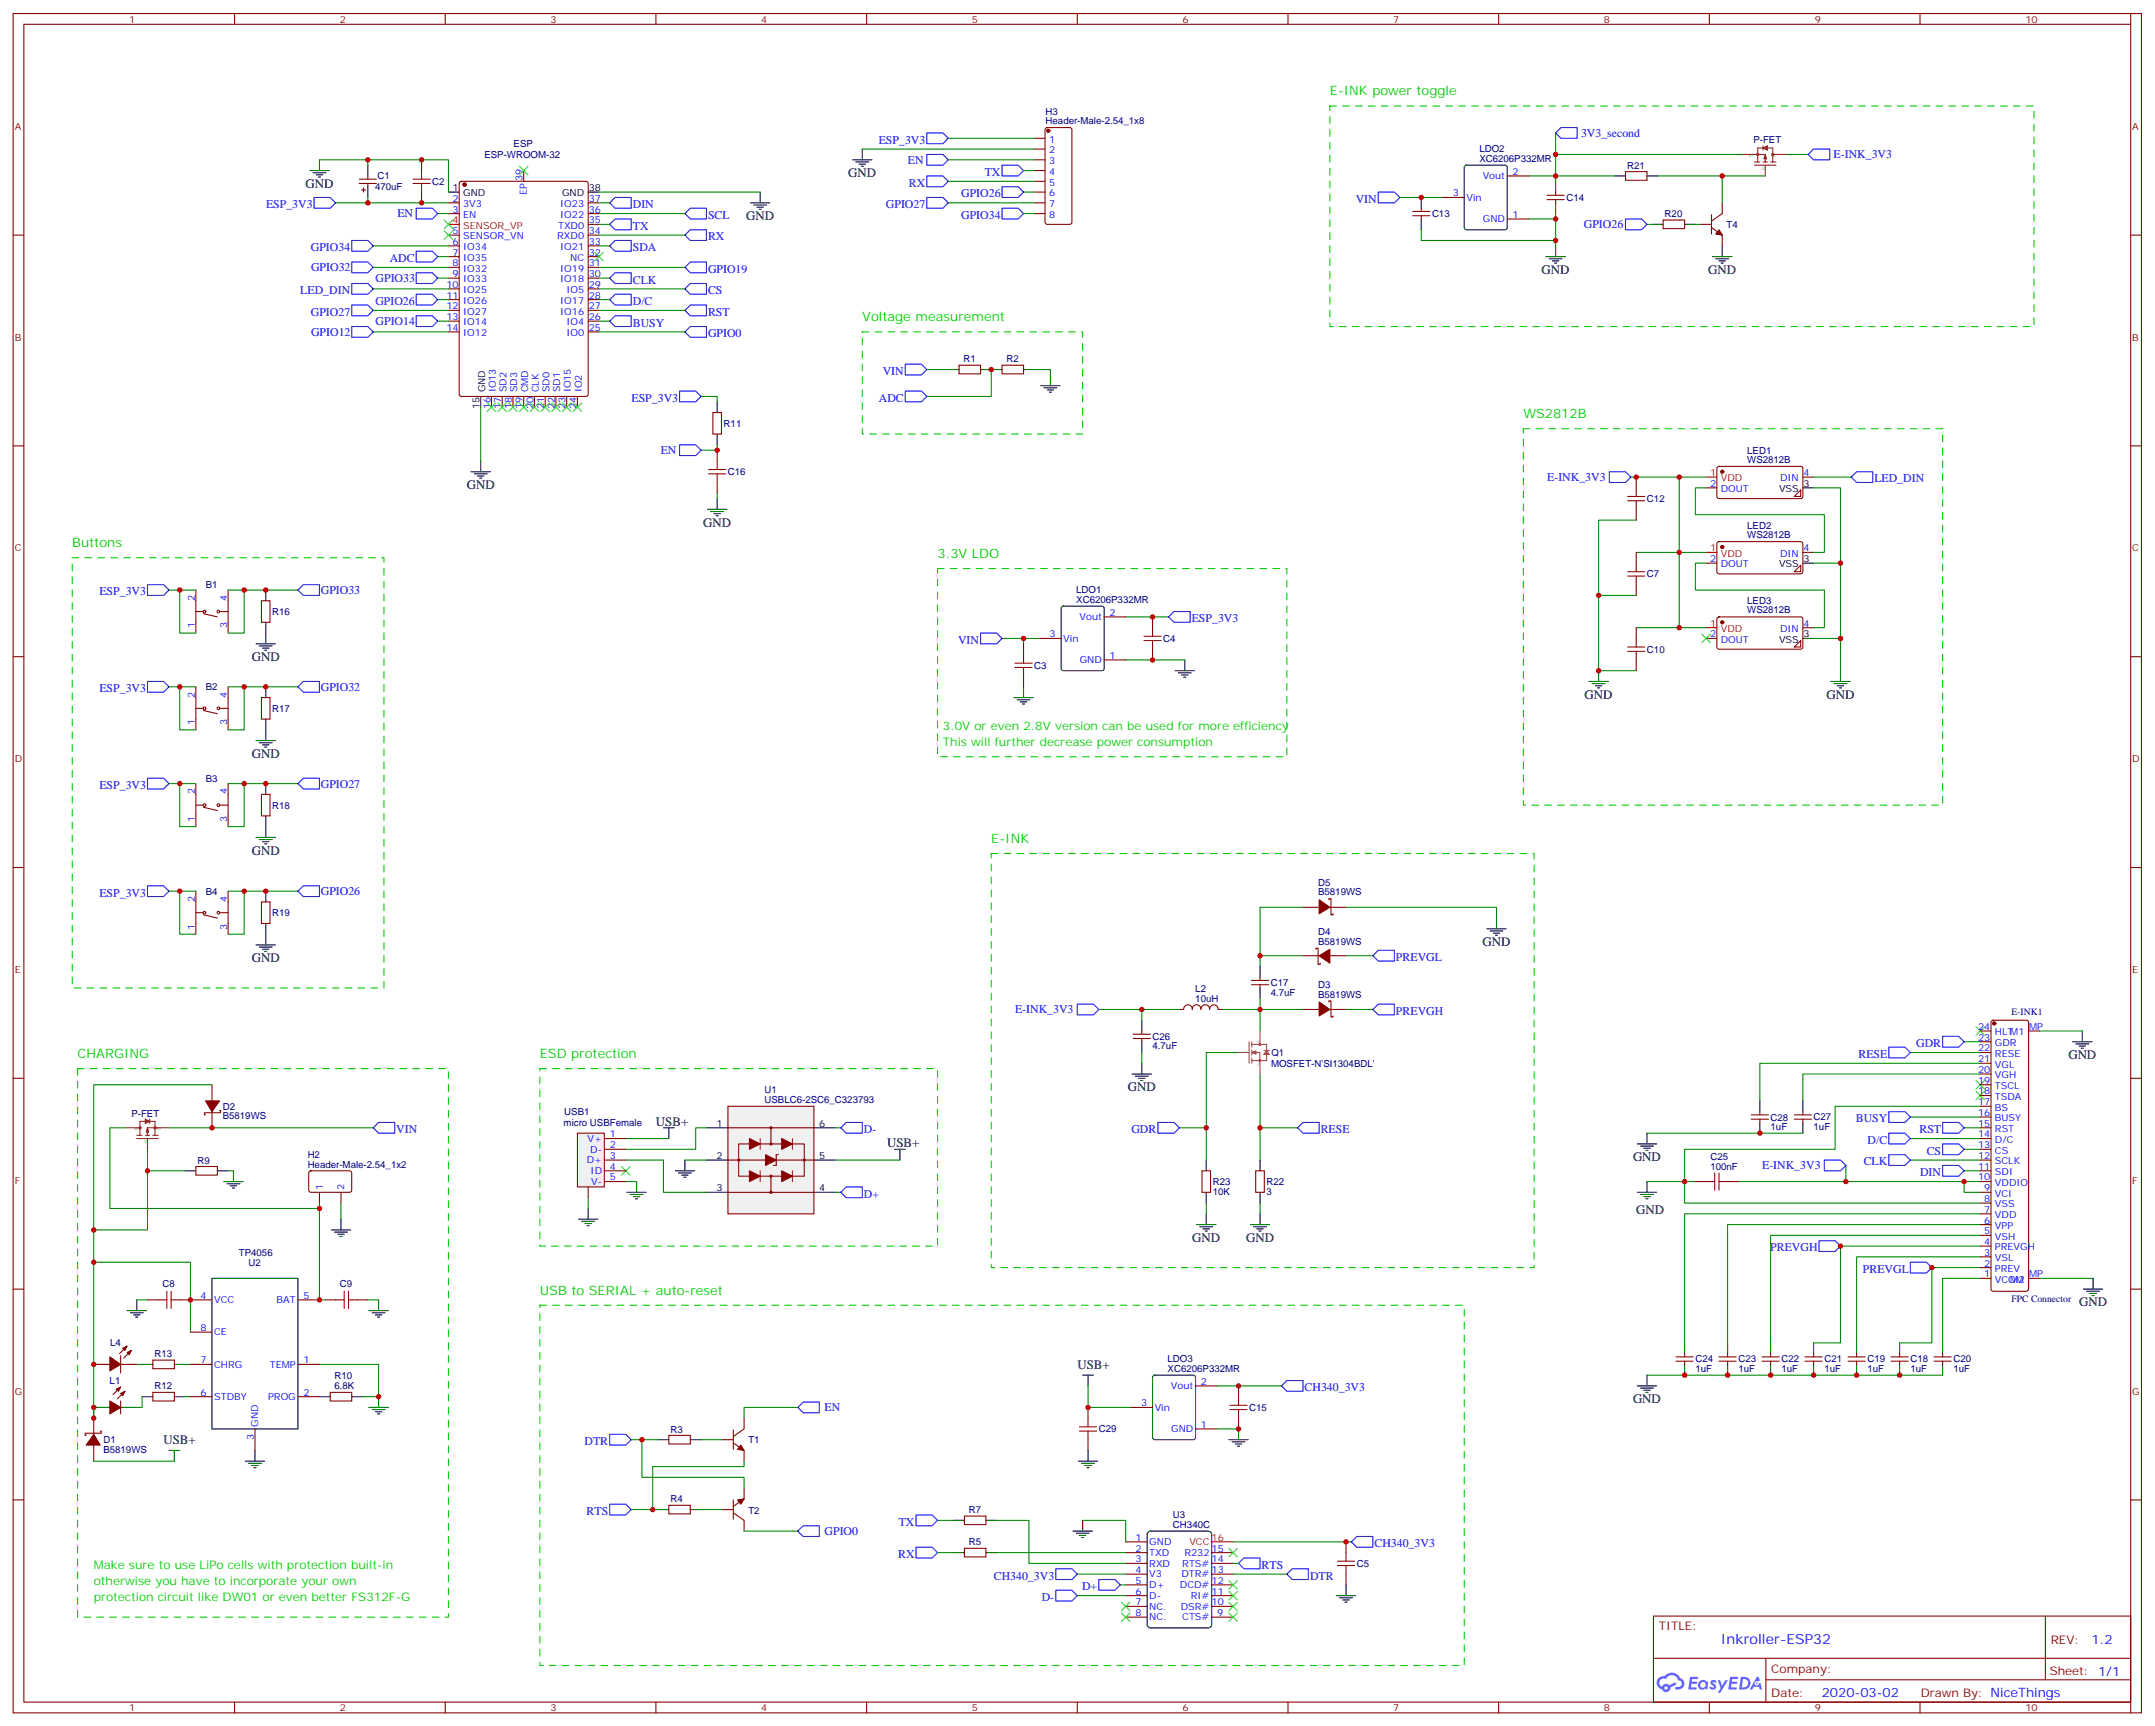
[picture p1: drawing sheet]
<svg xmlns="http://www.w3.org/2000/svg" width="707mm" height="566mm" viewBox="0 0 707 566" stroke-linecap="round" stroke-linejoin="round" font-family="sans-serif">
<defs><g id="words">
<text font-size="4.6" fill="#00f" x="564.7" y="539.1">Inkroller-ESP32</text>
<g font-size="4.2" fill="#0c0">
<text x="436.5" y="31.3">E-INK power toggle</text>
<text x="283" y="105.3">Voltage measurement</text>
<text x="500" y="137.1">WS2812B</text>
<text x="23.7" y="179.4">Buttons</text>
<text x="307.7" y="183">3.3V LDO</text>
<text x="325.3" y="276.4">E-INK</text>
<text x="25.5" y="347">CHARGING</text>
<text x="177.2" y="347">ESD protection</text>
<text x="177.2" y="424.6">USB to SERIAL + auto-reset</text>
</g>
<g font-size="4.2">
<text x="278.4" y="58.1">GND</text>
<text x="100.3" y="61.6">GND</text>
<text x="244.9" y="72.2">GND</text>
<text x="506" y="89.8">GND</text>
<text x="560.6" y="89.8">GND</text>
<text x="153.2" y="160.4">GND</text>
<text x="230.8" y="172.7">GND</text>
<text x="82.6" y="216.8">GND</text>
<text x="520.1" y="229.2">GND</text>
<text x="599.4" y="229.2">GND</text>
<text x="82.6" y="248.6">GND</text>
<text x="82.6" y="280.3">GND</text>
<text x="486.6" y="310.3">GND</text>
<text x="82.6" y="315.6">GND</text>
<text x="678.8" y="347.3">GND</text>
<text x="370.1" y="357.9">GND</text>
<text x="215.3" y="369.2">USB+</text>
<text x="291.1" y="376.3">USB+</text>
<text x="535.9" y="380.9">GND</text>
<text x="537" y="398.1">GND</text>
<text x="391.3" y="407.3">GND</text>
<text x="408.9" y="407.3">GND</text>
<text x="682.3" y="428.5">GND</text>
<text x="353.6" y="449">USB+</text>
<text x="535.9" y="460.2">GND</text>
<text x="53.7" y="473.7">USB+</text>
</g>
<g font-size="4.2" fill="#00f">
<text x="686.4" y="539.3">1.2</text>
<text x="597.9" y="556.7">2020-03-02</text>
</g>
<g font-size="3.9" fill="#00f">
<text x="288.4" y="47.1">ESP_3V3</text>
<text x="518.9" y="44.9">3V3_second</text>
<text x="298" y="53.7">EN</text>
<text x="601.8" y="51.9">E-INK_3V3</text>
<text x="323.2" y="57.7">TX</text>
<text x="298.3" y="61.2">RX</text>
<text x="315.4" y="64.8">GPIO26</text>
<text x="87.3" y="68.3">ESP_3V3</text>
<text x="130.4" y="71.3">EN</text>
<text x="207.7" y="68.3">DIN</text>
<text x="232.4" y="71.8">SCL</text>
<text x="290.8" y="68.3">GPIO27</text>
<text x="315.4" y="71.8">GPIO34</text>
<text x="444.9" y="66.5">VIN</text>
<text x="207.7" y="75.4">TX</text>
<text x="519.8" y="74.9">GPIO26</text>
<text x="102" y="82.4">GPIO34</text>
<text x="207.7" y="82.4">SDA</text>
<text x="232.4" y="78.9">RX</text>
<text x="102.1" y="89">GPIO32</text>
<text x="127.9" y="85.9">ADC</text>
<text x="232.4" y="89.5">GPIO19</text>
<text x="123.3" y="92.5">GPIO33</text>
<text x="207.7" y="93">CLK</text>
<text x="98.6" y="96.5">LED_DIN</text>
<text x="123.2" y="100">GPIO26</text>
<text x="207.7" y="100">D/C</text>
<text x="232.4" y="96.5">CS</text>
<text x="102" y="103.6">GPIO27</text>
<text x="123.3" y="106.6">GPIO14</text>
<text x="207.7" y="107.1">BUSY</text>
<text x="232.4" y="103.6">RST</text>
<text x="102.1" y="110.1">GPIO12</text>
<text x="232.4" y="110.6">GPIO0</text>
<text x="289.7" y="123">VIN</text>
<text x="207.2" y="131.8">ESP_3V3</text>
<text x="288.4" y="131.8">ADC</text>
<text x="216.8" y="148.9">EN</text>
<text x="507.8" y="157.8">E-INK_3V3</text>
<text x="615.1" y="158.3">LED_DIN</text>
<text x="32.6" y="195.3">ESP_3V3</text>
<text x="105.3" y="194.8">GPIO33</text>
<text x="391.1" y="204.1">ESP_3V3</text>
<text x="314.4" y="211.2">VIN</text>
<text x="32.6" y="227">ESP_3V3</text>
<text x="105.3" y="226.6">GPIO32</text>
<text x="32.6" y="258.8">ESP_3V3</text>
<text x="105.3" y="258.3">GPIO27</text>
<text x="105.3" y="293.6">GPIO26</text>
<text x="32.6" y="294.1">ESP_3V3</text>
<text x="458.2" y="315.2">PREVGL</text>
<text x="333.1" y="332.4">E-INK_3V3</text>
<text x="458.2" y="332.9">PREVGH</text>
<text x="609.9" y="347">RESE</text>
<text x="628.9" y="343.5">GDR</text>
<text x="130.1" y="371.7">VIN</text>
<text x="283.5" y="371.7">D-</text>
<text x="371.3" y="371.7">GDR</text>
<text x="433.5" y="371.7">RESE</text>
<text x="609.1" y="368.2">BUSY</text>
<text x="629.9" y="371.7">RST</text>
<text x="612.9" y="375.2">D/C</text>
<text x="578.3" y="383.5">E-INK_3V3</text>
<text x="611.6" y="382.3">CLK</text>
<text x="632.3" y="378.7">CS</text>
<text x="630.1" y="385.8">DIN</text>
<text x="283.5" y="392.9">D+</text>
<text x="581" y="410.5">PREVGH</text>
<text x="611.4" y="417.5">PREVGL</text>
<text x="428.2" y="456.4">CH340_3V3</text>
<text x="270.6" y="462.9">EN</text>
<text x="191.8" y="474">DTR</text>
<text x="192.5" y="496.9">RTS</text>
<text x="270.6" y="503.5">GPIO0</text>
<text x="294.9" y="500.5">TX</text>
<text x="451.1" y="507.5">CH340_3V3</text>
<text x="294.8" y="511">RX</text>
<text x="414.1" y="514.6">RTS</text>
<text x="326.2" y="518.1">CH340_3V3</text>
<text x="355.1" y="521.6">D+</text>
<text x="429.9" y="518.1">DTR</text>
<text x="341.9" y="525.1">D-</text>
</g>
<g font-size="3.9" fill="#0c0">
<text x="309.5" y="239.4">3.0V or even 2.8V version can be used for more efficiency</text>
<text x="309.5" y="244.7">This will further decrease power consumption</text>
<text x="30.8" y="514.6">Make sure to use LiPo cells with protection built-in</text>
<text x="30.8" y="519.9">otherwise you have to incorporate your own</text>
<text x="30.8" y="525.1">protection circuit like DW01 or even better FS312F-G</text>
</g>
<g font-size="3.9" fill="#800">
<text x="544.4" y="534.7">TITLE:</text>
<text x="673" y="539.3">REV:</text>
<text x="581.3" y="548.9">Company:</text>
<text x="672.7" y="549.5">Sheet: 1/1</text>
<text x="581.3" y="556.5">Date:</text>
<text x="630.4" y="556.6">Drawn By: NiceThings</text>
</g>
<g font-size="3.2" fill="#800">
<text x="42.4" y="7.4">1</text>
<text x="111.5" y="7.4">2</text>
<text x="180.7" y="7.4">3</text>
<text x="249.8" y="7.4">4</text>
<text x="319" y="7.4">5</text>
<text x="388.1" y="7.4">6</text>
<text x="457.3" y="7.4">7</text>
<text x="526.4" y="7.4">8</text>
<text x="595.6" y="7.4">9</text>
<text x="664.7" y="7.4">10</text>
<text x="4.8" y="42.5">A</text>
<text x="699.8" y="42.5">A</text>
<text x="4.8" y="111.7">B</text>
<text x="699.8" y="111.7">B</text>
<text x="4.8" y="180.8">C</text>
<text x="699.8" y="180.8">C</text>
<text x="4.8" y="250">D</text>
<text x="699.8" y="250">D</text>
<text x="4.8" y="319.1">E</text>
<text x="699.8" y="319.1">E</text>
<text x="4.8" y="388.3">F</text>
<text x="699.8" y="388.3">F</text>
<text x="4.8" y="457.4">G</text>
<text x="699.8" y="457.4">G</text>
<text x="42.4" y="561.3">1</text>
<text x="111.5" y="561.3">2</text>
<text x="180.7" y="561.3">3</text>
<text x="249.8" y="561.3">4</text>
<text x="319" y="561.3">5</text>
<text x="388.1" y="561.3">6</text>
<text x="457.3" y="561.3">7</text>
<text x="526.4" y="561.3">8</text>
<text x="595.6" y="561.3">9</text>
<text x="664.7" y="561.3">10</text>
</g>
<g font-size="3.2" fill="#000080">
<text x="343.2" y="40.8">Header-Male-2.54_1x8</text>
<text x="343.2" y="37.6">H3</text>
<text x="575.5" y="47">P-FET</text>
<text x="159" y="51.8">ESP-WROOM-32</text>
<text x="168.6" y="48.3">ESP</text>
<text x="485.5" y="53.1">XC6206P332MR</text>
<text x="485.5" y="49.9">LDO2</text>
<text x="123.9" y="58.9">C1</text>
<text x="534" y="55.4">R21</text>
<text x="123.1" y="62.4">470uF</text>
<text x="141.9" y="60.6">C2</text>
<text x="514.1" y="65.9">C14</text>
<text x="470" y="71.2">C13</text>
<text x="546.3" y="71.2">R20</text>
<text x="566.6" y="74.8">T4</text>
<text x="316.2" y="118.8">R1</text>
<text x="330.3" y="118.8">R2</text>
<text x="237.5" y="140">R11</text>
<text x="573.4" y="148.8">LED1</text>
<text x="238.9" y="155.9">C16</text>
<text x="573.4" y="151.8">WS2812B</text>
<text x="540.5" y="164.7">C12</text>
<text x="573.4" y="173.5">LED2</text>
<text x="573.4" y="176.5">WS2812B</text>
<text x="540.5" y="189.4">C7</text>
<text x="67.6" y="192.9">B1</text>
<text x="353.2" y="197.8">XC6206P332MR</text>
<text x="353.2" y="194.6">LDO1</text>
<text x="89.3" y="201.8">R16</text>
<text x="573.4" y="201.2">WS2812B</text>
<text x="573.4" y="198.2">LED3</text>
<text x="381.8" y="210.5">C4</text>
<text x="540.5" y="214.1">C10</text>
<text x="339.4" y="219.3">C3</text>
<text x="67.6" y="226.4">B2</text>
<text x="89.3" y="233.5">R17</text>
<text x="67.6" y="256.4">B3</text>
<text x="89.3" y="265.3">R18</text>
<text x="67.6" y="293.4">B4</text>
<text x="432.6" y="293.7">B5819WS</text>
<text x="432.6" y="290.5">D5</text>
<text x="89.3" y="300.5">R19</text>
<text x="432.6" y="310">B5819WS</text>
<text x="432.6" y="306.8">D4</text>
<text x="417.1" y="323.5">C17</text>
<text x="392.3" y="328.5">10uH</text>
<text x="392.3" y="325.3">L2</text>
<text x="417.1" y="326.6">4.7uF</text>
<text x="432.6" y="327.2">B5819WS</text>
<text x="432.6" y="324.1">D3</text>
<text x="660.1" y="332.9">E-INK1</text>
<text x="378.2" y="341.1">C26</text>
<text x="378.2" y="344.2">4.7uF</text>
<text x="417.3" y="346.4">Q1</text>
<text x="417.1" y="349.9">MOSFET-N'SI1304BDL'</text>
<text x="250.9" y="358.6">U1</text>
<text x="73.1" y="364">D2</text>
<text x="185.2" y="365.8">USB1</text>
<text x="250.9" y="361.8">USBLC6-2SC6_C323793</text>
<text x="43.1" y="366.2">P-FET</text>
<text x="73.1" y="367.2">B5819WS</text>
<text x="185" y="369.3">micro USBFemale</text>
<text x="581.1" y="370.7">1uF</text>
<text x="581.1" y="367.5">C28</text>
<text x="595.2" y="370.6">1uF</text>
<text x="595.2" y="367.5">C27</text>
<text x="64.8" y="381.6">R9</text>
<text x="101" y="383">Header-Male-2.54_1x2</text>
<text x="101" y="379.9">H2</text>
<text x="561.4" y="383.7">100nF</text>
<text x="561.4" y="380.5">C25</text>
<text x="398" y="388.7">R23</text>
<text x="415.6" y="388.7">R22</text>
<text x="398" y="391.9">10K</text>
<text x="415.6" y="391.9">3</text>
<text x="78.4" y="412.1">TP4056</text>
<text x="81.6" y="415.3">U2</text>
<text x="53.4" y="422.3">C8</text>
<text x="111.6" y="422.3">C9</text>
<text x="660.1" y="427.1">FPC Connector</text>
<text x="36.1" y="441.6">L4</text>
<text x="50.7" y="445.1">R13</text>
<text x="383.2" y="446.8">LDO3</text>
<text x="556.4" y="446.8">C24</text>
<text x="570.5" y="446.8">C23</text>
<text x="584.6" y="446.8">C22</text>
<text x="598.7" y="446.8">C21</text>
<text x="612.8" y="446.8">C19</text>
<text x="627" y="446.8">C18</text>
<text x="641.1" y="446.8">C20</text>
<text x="36" y="454">L1</text>
<text x="50.7" y="455.7">R12</text>
<text x="109.8" y="455.6">6.8K</text>
<text x="109.8" y="452.4">R10</text>
<text x="383.2" y="450">XC6206P332MR</text>
<text x="556.4" y="450">1uF</text>
<text x="570.5" y="450">1uF</text>
<text x="584.6" y="450">1uF</text>
<text x="598.7" y="450">1uF</text>
<text x="612.8" y="450">1uF</text>
<text x="627" y="450">1uF</text>
<text x="641.1" y="450">1uF</text>
<text x="410" y="462.8">C15</text>
<text x="33.9" y="473.4">D1</text>
<text x="220" y="469.9">R3</text>
<text x="245.6" y="473.4">T1</text>
<text x="360.6" y="469.8">C29</text>
<text x="33.9" y="476.5">B5819WS</text>
<text x="220" y="492.8">R4</text>
<text x="245.6" y="496.5">T2</text>
<text x="317.9" y="496.3">R7</text>
<text x="385" y="498">U3</text>
<text x="385" y="501.2">CH340C</text>
<text x="317.9" y="506.9">R5</text>
<text x="445.3" y="513.9">C5</text>
</g>
<g font-size="3.2" fill="#00f">
<text x="344.3" y="46.8">1</text>
<text x="344.3" y="50.3">2</text>
<text x="344.3" y="53.8">3</text>
<text x="171.5" y="59.5" transform="rotate(-90 171.5 59.5)">39</text>
<text x="344.3" y="57.4">4</text>
<text x="486.6" y="58.8">Vout</text>
<text x="496.4" y="57.4">2</text>
<text x="172.9" y="64.1" transform="rotate(-90 172.9 64.1)">EP</text>
<text x="344.3" y="60.9">5</text>
<text x="344.3" y="64.4">6</text>
<text x="476.8" y="64.4">3</text>
<text x="481.3" y="65.8">Vin</text>
<text x="148.5" y="66.2">2</text>
<text x="148.5" y="69.7">3</text>
<text x="152" y="67.9">3V3</text>
<text x="152" y="71.5">EN</text>
<text x="183.9" y="71.5">IO22</text>
<text x="183.9" y="67.9">IO23</text>
<text x="193.2" y="69.7">36</text>
<text x="193.2" y="66.2">37</text>
<text x="344.3" y="67.9">7</text>
<text x="344.3" y="71.5">8</text>
<text x="496.4" y="71.5">1</text>
<text x="148.5" y="76.8">5</text>
<text x="183.1" y="75">TXD0</text>
<text x="193.2" y="76.8">34</text>
<text x="193.2" y="73.2">35</text>
<text x="486.7" y="72.9">GND</text>
<text x="148.5" y="80.3">6</text>
<text x="148.5" y="83.8">7</text>
<text x="152" y="78.5">SENSOR_VN</text>
<text x="152" y="82.1">IO34</text>
<text x="182.9" y="78.5">RXD0</text>
<text x="183.9" y="82.1">IO21</text>
<text x="193.2" y="83.8">32</text>
<text x="193.2" y="80.3">33</text>
<text x="148.5" y="87.3">8</text>
<text x="152" y="85.6">IO35</text>
<text x="152" y="89.1">IO32</text>
<text x="183.9" y="89.1">IO19</text>
<text x="187.1" y="85.6">NC</text>
<text x="193.2" y="87.3">31</text>
<text x="146.5" y="94.4">10</text>
<text x="148.5" y="90.9">9</text>
<text x="152" y="92.6">IO33</text>
<text x="183.9" y="92.6">IO18</text>
<text x="193.2" y="94.4">29</text>
<text x="193.2" y="90.9">30</text>
<text x="146.5" y="97.9">11</text>
<text x="146.5" y="101.5">12</text>
<text x="152" y="96.2">IO25</text>
<text x="152" y="99.7">IO26</text>
<text x="183.9" y="99.7">IO17</text>
<text x="185.9" y="96.2">IO5</text>
<text x="193.2" y="101.5">27</text>
<text x="193.2" y="97.9">28</text>
<text x="146.5" y="105">13</text>
<text x="152" y="103.2">IO27</text>
<text x="152" y="106.8">IO14</text>
<text x="183.9" y="103.2">IO16</text>
<text x="185.9" y="106.8">IO4</text>
<text x="193.2" y="105">26</text>
<text x="146.5" y="108.5">14</text>
<text x="152" y="110.3">IO12</text>
<text x="185.9" y="110.3">IO0</text>
<text x="193.2" y="108.5">25</text>
<text x="162.7" y="128.7" transform="rotate(-90 162.7 128.7)">IO13</text>
<text x="166.2" y="128.7" transform="rotate(-90 166.2 128.7)">SD2</text>
<text x="169.8" y="128.7" transform="rotate(-90 169.8 128.7)">SD3</text>
<text x="173.3" y="128.7" transform="rotate(-90 173.3 128.7)">CMD</text>
<text x="176.8" y="128.7" transform="rotate(-90 176.8 128.7)">CLK</text>
<text x="180.3" y="128.7" transform="rotate(-90 180.3 128.7)">SD0</text>
<text x="183.9" y="128.7" transform="rotate(-90 183.9 128.7)">SD1</text>
<text x="187.4" y="128.7" transform="rotate(-90 187.4 128.7)">IO15</text>
<text x="190.9" y="128.7" transform="rotate(-90 190.9 128.7)">IO2</text>
<text x="160.9" y="134.2" transform="rotate(-90 160.9 134.2)">16</text>
<text x="164.5" y="134.2" transform="rotate(-90 164.5 134.2)">17</text>
<text x="168" y="134.2" transform="rotate(-90 168 134.2)">18</text>
<text x="171.5" y="134.2" transform="rotate(-90 171.5 134.2)">19</text>
<text x="175" y="134.2" transform="rotate(-90 175 134.2)">20</text>
<text x="178.6" y="134.2" transform="rotate(-90 178.6 134.2)">21</text>
<text x="182.1" y="134.2" transform="rotate(-90 182.1 134.2)">22</text>
<text x="185.6" y="134.2" transform="rotate(-90 185.6 134.2)">23</text>
<text x="189.2" y="134.2" transform="rotate(-90 189.2 134.2)">24</text>
<text x="561.3" y="159.7">2</text>
<text x="564.8" y="161.4">DOUT</text>
<text x="584.2" y="157.9">DIN</text>
<text x="591.9" y="156.1">4</text>
<text x="561.3" y="184.4">2</text>
<text x="584.2" y="182.6">DIN</text>
<text x="591.9" y="180.8">4</text>
<text x="564.8" y="186.1">DOUT</text>
<text x="63.9" y="197.1" transform="rotate(-90 63.9 197.1)">2</text>
<text x="74.5" y="197.1" transform="rotate(-90 74.5 197.1)">4</text>
<text x="354.3" y="203.4">Vout</text>
<text x="364.1" y="202">2</text>
<text x="63.9" y="206.1" transform="rotate(-90 63.9 206.1)">1</text>
<text x="74.5" y="206.1" transform="rotate(-90 74.5 206.1)">3</text>
<text x="344.5" y="209.1">3</text>
<text x="561.3" y="209.1">2</text>
<text x="584.2" y="207.3">DIN</text>
<text x="591.9" y="205.5">4</text>
<text x="349" y="210.5">Vin</text>
<text x="564.8" y="210.8">DOUT</text>
<text x="354.4" y="217.5">GND</text>
<text x="364.1" y="216.1">1</text>
<text x="63.9" y="228.8" transform="rotate(-90 63.9 228.8)">2</text>
<text x="74.5" y="228.8" transform="rotate(-90 74.5 228.8)">4</text>
<text x="63.9" y="237.9" transform="rotate(-90 63.9 237.9)">1</text>
<text x="74.5" y="237.9" transform="rotate(-90 74.5 237.9)">3</text>
<text x="63.9" y="260.6" transform="rotate(-90 63.9 260.6)">2</text>
<text x="74.5" y="260.6" transform="rotate(-90 74.5 260.6)">4</text>
<text x="63.9" y="269.6" transform="rotate(-90 63.9 269.6)">1</text>
<text x="74.5" y="269.6" transform="rotate(-90 74.5 269.6)">3</text>
<text x="63.9" y="295.8" transform="rotate(-90 63.9 295.8)">2</text>
<text x="74.5" y="295.8" transform="rotate(-90 74.5 295.8)">4</text>
<text x="63.9" y="304.9" transform="rotate(-90 63.9 304.9)">1</text>
<text x="74.5" y="304.9" transform="rotate(-90 74.5 304.9)">3</text>
<text x="649.2" y="341.3">23</text>
<text x="649.2" y="337.8">24</text>
<text x="654.7" y="339.6">HLTM1</text>
<text x="665.9" y="337.8">MP</text>
<text x="649.2" y="344.9">22</text>
<text x="654.7" y="343.1">GDR</text>
<text x="654.7" y="346.6">RESE</text>
<text x="649.2" y="348.4">21</text>
<text x="649.2" y="351.9">20</text>
<text x="654.7" y="350.2">VGL</text>
<text x="654.7" y="353.7">VGH</text>
<text x="649.2" y="355.5">19</text>
<text x="649.2" y="359">18</text>
<text x="654.7" y="357.2">TSCL</text>
<text x="649.2" y="362.5">17</text>
<text x="654.7" y="360.8">TSDA</text>
<text x="654.7" y="364.3">BS</text>
<text x="649.2" y="366">16</text>
<text x="649.2" y="369.6">15</text>
<text x="654.7" y="367.8">BUSY</text>
<text x="654.7" y="371.3">RST</text>
<text x="192.9" y="374.5">V+</text>
<text x="200.1" y="373.1">1</text>
<text x="200.1" y="376.6">2</text>
<text x="649.2" y="373.1">14</text>
<text x="649.2" y="376.6">13</text>
<text x="654.7" y="374.9">D/C</text>
<text x="192.6" y="381.6">D+</text>
<text x="193.7" y="378">D-</text>
<text x="200.1" y="380.2">3</text>
<text x="200.1" y="383.7">4</text>
<text x="649.2" y="380.2">12</text>
<text x="649.2" y="383.7">11</text>
<text x="654.7" y="378.4">CS</text>
<text x="654.7" y="381.9">SCLK</text>
<text x="193.8" y="385.1">ID</text>
<text x="194" y="388.6">V-</text>
<text x="200.1" y="387.2">5</text>
<text x="649.2" y="387.2">10</text>
<text x="654.7" y="385.4">SDI</text>
<text x="654.7" y="389">VDDIO</text>
<text x="105.9" y="390.4" transform="rotate(-90 105.9 390.4)">1</text>
<text x="113" y="390.4" transform="rotate(-90 113 390.4)">2</text>
<text x="651.2" y="390.7">9</text>
<text x="651.2" y="394.3">8</text>
<text x="654.7" y="392.5">VCI</text>
<text x="651.2" y="397.8">7</text>
<text x="651.2" y="401.3">6</text>
<text x="654.7" y="396">VSS</text>
<text x="654.7" y="399.6">VDD</text>
<text x="651.2" y="404.8">5</text>
<text x="654.7" y="403.1">VPP</text>
<text x="654.7" y="406.6">VSH</text>
<text x="651.2" y="408.4">4</text>
<text x="651.2" y="411.9">3</text>
<text x="654.7" y="410.1">PREVGH</text>
<text x="654.7" y="413.7">VSL</text>
<text x="651.2" y="415.4">2</text>
<text x="651.2" y="419">1</text>
<text x="654.7" y="417.2">PREV</text>
<text x="665.9" y="419">MP</text>
<text x="654.7" y="420.7">VCOM</text>
<text x="659.8" y="420.7">M2</text>
<text x="65.8" y="426">4</text>
<text x="70.3" y="427.4">VCC</text>
<text x="90.8" y="427.4">BAT</text>
<text x="99.6" y="426">5</text>
<text x="65.8" y="436.6">8</text>
<text x="70.3" y="438">CE</text>
<text x="65.8" y="447.2">7</text>
<text x="70.3" y="448.6">CHRG</text>
<text x="88.5" y="448.6">TEMP</text>
<text x="99.6" y="447.2">1</text>
<text x="384.3" y="455.6">Vout</text>
<text x="394.1" y="454.2">2</text>
<text x="65.8" y="457.8">6</text>
<text x="70.3" y="459.2">STDBY</text>
<text x="88" y="459.2">PROG</text>
<text x="99.6" y="457.8">2</text>
<text x="374.5" y="461.3">3</text>
<text x="84.7" y="468" transform="rotate(-90 84.7 468)">GND</text>
<text x="379" y="462.7">Vin</text>
<text x="83.3" y="472.5" transform="rotate(-90 83.3 472.5)">3</text>
<text x="384.4" y="469.8">GND</text>
<text x="394.1" y="468.3">1</text>
<text x="372.7" y="508.9">2</text>
<text x="372.7" y="505.4">1</text>
<text x="377.2" y="506.8">GND</text>
<text x="397.7" y="508.9">15</text>
<text x="372.7" y="516">4</text>
<text x="372.7" y="512.4">3</text>
<text x="377.2" y="513.9">RXD</text>
<text x="377.2" y="510.3">TXD</text>
<text x="388" y="513.9">RTS#</text>
<text x="388.7" y="510.3">R232</text>
<text x="397.7" y="512.4">14</text>
<text x="397.7" y="516">13</text>
<text x="372.7" y="519.5">5</text>
<text x="377.2" y="520.9">D+</text>
<text x="377.2" y="517.4">V3</text>
<text x="387.2" y="520.9">DCD#</text>
<text x="387.7" y="517.4">DTR#</text>
<text x="397.7" y="519.5">12</text>
<text x="372.7" y="526.6">7</text>
<text x="372.7" y="523">6</text>
<text x="377.2" y="528">NC.</text>
<text x="377.2" y="524.4">D-</text>
<text x="387.5" y="528">DSR#</text>
<text x="390.8" y="524.4">RI#</text>
<text x="397.7" y="523">11</text>
<text x="397.7" y="526.6">10</text>
<text x="372.7" y="530.1">8</text>
<text x="377.2" y="531.5">NC.</text>
<text x="388" y="531.5">CTS#</text>
<text x="399.4" y="530.1">9</text>
</g>
<g font-size="3.2">
<text x="148.5" y="62.7">1</text>
<text x="152" y="64.4">GND</text>
<text x="184.5" y="64.4">GND</text>
<text x="193.2" y="62.7">38</text>
<text x="159.2" y="128.7" transform="rotate(-90 159.2 128.7)">GND</text>
<text x="157.4" y="134.2" transform="rotate(-90 157.4 134.2)">15</text>
<text x="583.9" y="161.4">VSS</text>
<text x="591.9" y="159.7">3</text>
<text x="591.9" y="184.4">3</text>
<text x="583.9" y="186.1">VSS</text>
<text x="591.9" y="209.1">3</text>
<text x="583.9" y="210.8">VSS</text>
<text x="235.1" y="369.6">1</text>
<text x="268.9" y="369.6">6</text>
<text x="235.1" y="380.2">2</text>
<text x="268.9" y="380.2">5</text>
<text x="235.1" y="390.7">3</text>
<text x="268.9" y="390.7">4</text>
</g>
<g font-size="3.2" fill="#f00">
<text x="148.5" y="73.2">4</text>
<text x="152" y="75">SENSOR_VP</text>
<text x="561.3" y="156.1">1</text>
<text x="564.8" y="157.9">VDD</text>
<text x="561.3" y="180.8">1</text>
<text x="564.8" y="182.6">VDD</text>
<text x="561.3" y="205.5">1</text>
<text x="564.8" y="207.3">VDD</text>
<text x="390.3" y="506.8">VCC</text>
<text x="397.7" y="505.4">16</text>
</g>
<g font-size="1.4" fill="#238d23">
<text x="575.1" y="51.4" transform="rotate(-90 575.1 51.4)">S</text>
<text x="582.5" y="51.4" transform="rotate(-90 582.5 51.4)">D</text>
<text x="579.3" y="55.6" transform="rotate(-90 579.3 55.6)">G</text>
<text x="45.2" y="370.6" transform="rotate(-90 45.2 370.6)">D</text>
<text x="52.6" y="370.6" transform="rotate(-90 52.6 370.6)">S</text>
<text x="48.4" y="374.9" transform="rotate(-90 48.4 374.9)">G</text>
</g>
<g font-size="1.1" fill="#4ba54b">
<text x="408.6" y="345.2">G</text>
<text x="412.6" y="342.1">D</text>
<text x="412.6" y="349.6">S</text>
</g>
</g></defs>
<g fill="none" stroke="#870000" stroke-width=".35">
<path d="M4.3 4.4h698.5v557.4h-698.5zM7.8 8h691.5v550.3h-691.5zM77 4.4v3.6M146.1 4.4v3.6M215.3 4.4v3.6M284.4 4.4v3.6M353.6 4.4v3.6M422.7 4.4v3.6M491.8 4.4v3.6M561 4.4v3.6M630.1 4.4v3.6M699.3 4.4v3.6"/>
<path d="M4.3 77.1h3.5M699.3 77.1h3.5M4.3 146.3h3.5M699.3 146.3h3.5M4.3 215.4h3.5M699.3 215.4h3.5M4.3 284.6h3.5M699.3 284.6h3.5M4.3 353.7h3.5M699.3 353.7h3.5M4.3 422.8h3.5M699.3 422.8h3.5"/>
<path d="M4.3 492h3.5M699.3 492h3.5M542.6 530.1h156.7v28.2h-156.7zM671.3 530.1v20.9M77 558.3v3.5M146.1 558.3v3.5M215.3 558.3v3.5M284.4 558.3v3.5M353.6 558.3v3.5M422.7 558.3v3.5M491.8 558.3v3.5M542.7 543.9h156.4"/>
<path d="M561 558.3v3.5M579.6 551h119.5M579.6 543.9v14.1M630.1 558.3v3.5M699.3 558.3v3.5"/>
</g>
<g fill="#5487ff">
<path d="M561.6 551.3a1.22 1.22 0 0 1 1.7 .2l-.3 .6a.47 .47 0 0 0-.4-.4 .47 .47 0 0 0-.5 .2l.2 .2a1.14 1.14 0 0 1 .7 1.8 1.14 1.14 0 0 1-1.9 0l-.2-.2 .5-.6 .7 .4a.29 .29 0 0 0 .4-.2 .29 .29 0 0 0-.3-.3 1.04 1.04 0 0 1-.6-1.7z"/>
<path d="M554.6 550l2.7 .2-.1 .5-1.8 .1-.2 .8h1.6l.3 .4-.4 .3h-1.6l-.1 1.1 1.7 .1 .2 .3-.2 .3-2.7 .1z"/>
<path d="M567.8 550l2.7 .2-.2 .5-1.8 .1-.1 .8h1.5l.3 .4-.4 .3h-1.5l-.2 1.1 1.7 .1 .2 .3-.2 .3-2.6 .1z"/>
<path d="M576.5 550h.7l.4 1.3-.6 .3a.69 .69 0 0 0-1.1 .3 .69 .69 0 0 0 .5 .9 .69 .69 0 0 0 .9-.6l.4-.2 .6 2.2h-.8l-.2-.9h-1.7l-.5 .9h-.9z"/>
<path d="M563.8 551.1h.7l.7 1.8 1.1-1.8h.8l-2.5 4.2h-.9l1-1.6z"/>
<path d="M571.3 550l-.6 4.2h1.4a2.11 2.11 0 0 0 2.4-2.1 2.11 2.11 0 0 0-2.5-2.1zM572 550.7a1.43 1.43 0 0 1 1.7 1.7 1.43 1.43 0 0 1-2 1z"/>
<path d="M557.6 551.6a1.54 1.54 0 0 0 0 2.2 1.54 1.54 0 0 0 2.1 .1l.6 .3 .3-2.3-.6-.3a1.49 1.49 0 0 0-2.4 0zM557.9 552.6a.95 .95 0 0 1 1.9 0 .95 .95 0 0 1-1.9 0z"/>
<path d="M544.3 550.4a2.18 2.18 0 0 0 1.1 3.7 1.44 1.44 0 0 0 1.7 .9 1.44 1.44 0 0 0 1.1-1.5l2-1-.4-.7-1.9 1a1.47 1.47 0 0 0-2.5 .4 1.39 1.39 0 0 1-.6-1.9 1.39 1.39 0 0 1 2-.5 2.12 2.12 0 0 1 2.1-1.3 2.12 2.12 0 0 1 1.9 1.7 1.14 1.14 0 0 1 1.1 1.4 1.14 1.14 0 0 1-1.6 .7 .43 .43 0 0 0-.6 .4 .43 .43 0 0 0 .4 .5 1.98 1.98 0 0 0 2.6-1.3 1.98 1.98 0 0 0-1.3-2.5 3.1 3.1 0 0 0-5.2-.7l-.9 .1zM546.2 553.7a.55 .55 0 0 1 1.1 0 .55 .55 0 0 1-1.1 0z"/>
<circle cx="576.6" cy="552.1" r=".26"/>
</g>
<circle cx="152.5" cy="60.5" r=".53" fill="#870000" stroke="#870000" stroke-width=".35"/>
<g fill="none" stroke="#870000" stroke-width=".35">
<path d="M150.9 59.7l.5-.2h40.9l.7 .4v69.4l-.4 .7h-41.2l-.6-.4-.1-69.4zM171.9 56v3.5M147.2 66.5h3.5M147.2 70.1h3.5M147.2 77.1h3.5M193 66.5h3.6M193 70.1h3.6M193 77.1h3.6M193 73.6h3.6M147.2 80.6h3.5M147.2 84.2h3.5M147.2 87.7h3.5"/>
<path d="M147.2 91.2h3.5M147.2 94.8h3.5M147.2 98.3h3.5M193 80.6h3.6M193 84.2h3.6M193 87.7h3.6M193 91.2h3.6M193 94.8h3.6M193 98.3h3.6M147.2 101.8h3.5M147.2 105.3h3.5M147.2 108.9h3.5"/>
<path d="M193 101.8h3.6M193 105.3h3.6M193 108.9h3.6M161.3 130v3.6M164.8 130v3.6M168.3 130v3.6M171.9 130v3.6M175.4 130v3.6M178.9 130v3.6M182.5 130v3.6M186 130v3.6M189.5 130v3.6"/>
</g>
<g fill="none" stroke="#000" stroke-width=".35">
<path d="M147.2 63h3.5M193 63h3.6M157.8 130v3.6M217.7 369.9h3.6M219.5 369.9v3.6M189.9 399.9h6.3M193 396.4v3.5M205.7 391.1h6.4M206.8 391.8h4.2M207.9 392.5h2.1M208.6 393.2h.7M208.9 387.6v3.5"/>
<path d="M190.9 400.6h4.3M192 401.3h2.1M192.7 402h.7"/>
</g>
<path d="M147.2 73.6h3.5" fill="none" stroke="#f00" stroke-width=".35"/>
<path d="M205.4 373.5h14.1M231.8 369.9h-3.5v7.1h-22.9M274.2 369.9h1.7M193 392.9v3.5M205.4 380.5h12.3v10.6h14.1M205.4 387.6h3.5M274.2 391.1h1.7" fill="none" stroke="#008700" stroke-width=".35"/>
<path d="M204 382.6l2.8 2.8M206.8 382.6l-2.8 2.8" fill="none" stroke="#3c3" stroke-width=".35"/>
<path d="M189.5 371.7h8.8v17.6h-8.8z" fill="#f0f0f0" stroke="#870000" stroke-width=".35"/>
<g fill="none" stroke="#870000" stroke-width=".35">
<path d="M117.9 58.8h5.6M120.7 57.7v1.1M138.4 52.4v3.6M339.4 45.4h3.6M339.4 48.9h3.6M339.4 52.4h3.6M339.4 56h3.6M339.4 59.5h3.6M343.2 42l.5-.2h7.4l.6 .5 .1 30.6-.5 .6-7.6 .1-.7-.5v-30.6zM494.7 57.7h7M533.5 56.3h7v2.8h-7zM117.9 60.2h5.6"/>
<path d="M118.6 62.3h1.4M119.3 61.6v1.4M120.7 60.2v1M138.4 63v3.5M339.4 63h3.6M339.4 66.5h3.6M339.4 70.1h3.6M463.6 70.8h5.7M463.6 69.4h5.7M466.4 68.3v1.1M466.4 70.8v1M473.5 64.8h7.1"/>
<path d="M494.7 71.8h7M507.7 65.5h5.7M507.7 64.1h5.7M510.5 63v1.1M510.5 65.5v1M545.8 72.2h7.1v2.8h-7.1zM558.2 73.6h3.5M561.7 74.6l3.5 2.5v3.5M561.7 70.4v6.4M565.2 66.5v3.6l-3.5 2.4M314.7 119.8h7.1v2.8h-7.1zM328.9 119.8h7v2.8h-7z"/>
<path d="M234 135.3h2.8v7.1h-2.8zM235.4 147.7v3.5M235.4 158.3v3.5M537 156.5v3.5M563.7 153.2l.5-.2h27l.5 .7-.1 9.4-.6 .4h-27.1l-.4-.7v-9.1zM591.7 156.5h3.5M537 167.1v3.5M559.9 160h3.6M563.7 177.9l.5-.2h27l.5 .7-.1 9.4-.6 .4h-27.1l-.4-.7v-9.1zM591 160.7v2.1h-2.1zM64.3 193.5v14.1M74.9 193.5v14.1"/>
<path d="M85.8 197.1h2.8v7h-2.8zM537 181.2v3.5M537 191.8v3.5M559.9 184.7h3.6M591 185.4v2.1h-2.1zM591.7 181.2h3.5M64.3 200.6h2.4M66.7 201.3l4.6 1.1M72.4 200.6h2.5M335.9 211.2v3.5M341.2 209.4h7.1M362.4 216.5h7"/>
<path d="M362.4 202.4h7M378.2 202.4v3.5M378.2 212.9v3.6M537 205.9v3.5M537 216.5v3.5M559.9 209.4h3.6M563.7 202.6l.5-.2h27l.5 .7-.1 9.4-.6 .4h-27.1l-.4-.7v-9.1zM591 210.1v2.1h-2.1zM591.7 205.9h3.5M64.3 225.3v14.1M64.3 232.3h2.4M66.7 233l4.6 1.1"/>
<path d="M72.4 232.3h2.5M74.9 225.3v14.1M85.8 228.8h2.8v7.1h-2.8zM335.9 221.8v3.5M64.3 257v14.1M74.9 257v14.1M64.3 264.1h2.4M66.7 264.8l4.6 1.1M72.4 264.1h2.5M85.8 260.6h2.8v7h-2.8zM64.3 292.3v14.1M64.3 299.4h2.4"/>
<path d="M72.4 299.4h2.5M74.9 292.3v14.1M85.8 295.8h2.8v7.1h-2.8zM66.7 300.1l4.6 1M69.6 355.8v5.3M69.6 364.6v5.3M72 364.3h.4v.7h-5.3v.7h.4M198.3 373.5h7.1M198.3 377h7.1M64.3 382.6h7v2.8h-7zM101.6 384.2l.4-.2 13 .1 .4 .6v6l-.7 .4-13-.1-.4-.6v-5.7zM104.8 391.1v3.5"/>
<path d="M111.9 391.1v3.5M193 389.3v3.6M198.3 380.5h7.1M198.3 384h7.1M198.3 387.6h7.1M48.4 426.4h3.5M59 426.4h10.6M62.5 437h7.1M97.8 426.4h7M106.6 426.4h3.5M117.2 426.4h3.5M30.8 447.5h5.3"/>
<path d="M39.6 447.5h5.3M39.6 444.7v5.7M39.6 459.5v4.3M39.6 454.9l-2.5 2.5M41 456.4l-2.5 2.4M41.7 441.5l-2.5 2.5M43.1 442.9l-2.5 2.5M50.2 456.7h7v2.8h-7zM50.2 446.1h7v2.8h-7zM62.5 447.5h7.1M62.5 458.1h7.1M97.8 447.5h7"/>
<path d="M97.8 458.1h7M108.4 456.7h7v2.8h-7zM30.8 465.2v5.3M30.8 474v5.3M32.9 469.4h.3v.7h-5.3v.7h.4M83.7 468.7v7.1M219.5 470.8h7.1v2.8h-7.1zM237.1 472.2h3.6M240.7 473.3l3.5 2.5v3.5M240.7 469.1v6.3M244.2 465.2v3.5l-3.5 2.5M219.5 493.7h7.1v2.9h-7.1z"/>
<path d="M237.1 495.2h3.6M240.7 496.2l3.5 2.5v3.5M240.7 492v6.3M244.2 488.1v3.5l-3.5 2.5M316.5 497.3h7.1v2.8h-7.1zM316.5 507.9h7.1v2.8h-7.1zM369.4 509.3h7.1M369.4 512.8h7.1M369.4 516.3h7.1M369.4 519.9h7.1M369.4 505.7h7.1M397.7 509.3h7"/>
<path d="M397.7 512.8h7M397.7 516.3h7M397.7 519.9h7M369.4 523.4h7.1M369.4 526.9h7.1M369.4 530.4h7.1M397.7 523.4h7M397.7 526.9h7M397.7 530.4h7"/>
<circle cx="67.1" cy="200.6" r=".44"/>
<circle cx="71.7" cy="200.6" r=".44"/>
<circle cx="67.1" cy="232.3" r=".44"/>
<circle cx="71.7" cy="232.3" r=".44"/>
<circle cx="67.1" cy="264.1" r=".44"/>
<circle cx="71.7" cy="264.1" r=".44"/>
<circle cx="67.1" cy="299.4" r=".44"/>
<circle cx="71.7" cy="299.4" r=".44"/>
</g>
<g fill="none" stroke="#008700" stroke-width=".35">
<path d="M104.8 52.4h42.4v10.6M120.7 52.4v1.8M283 48.9h56.4M311.2 59.5h28.2M311.2 45.4h28.2M311.2 52.4h28.2M335.9 56h3.5M501.7 57.7h8.8v1.8M510.5 43.6v7.1M544.1 57.7h21.1v8.8M565.2 57.7h14.1M572.3 50.7h-61.8v7h19.4"/>
<path d="M586.4 50.7h7M110.1 66.5h37.1M120.7 64.8v1.7M143.7 70.1h3.5M196.6 66.5h3.5M196.6 70.1h28.2M196.6 63h52.9M196.6 73.6h3.5M196.6 77.1h28.2M311.2 66.5h28.2M335.9 70.1h3.5M335.9 63h3.5"/>
<path d="M459.4 64.8h14.1M466.4 75.4v3.5h44.1M501.7 71.8h8.8v8.8M510.5 70.1v1.7M540.5 73.6h1.8M556.4 73.6h1.8M122.5 94.8h24.7M122.5 80.6h24.7M122.5 87.7h24.7M143.7 91.2h3.5M143.7 98.3h3.5M143.7 84.2h3.5"/>
<path d="M196.6 91.2h3.5M196.6 98.3h3.5M196.6 94.8h28.2M196.6 80.6h3.5M196.6 87.7h28.2M122.5 101.8h24.7M122.5 108.9h24.7M143.7 105.3h3.5M196.6 105.3h3.5M196.6 101.8h28.2M196.6 108.9h28.2M157.8 133.6v17.6"/>
<path d="M230.1 130h5.3v1.8M304.2 121.2h7M325.3 121.2v8.8h-21.1M339.4 121.2h5.3v1.8M235.4 145.9v1.8h-5.3M535.2 156.5h15.9M559.9 156.5h-8.8v49.4M595.2 156.5h12.4M235.4 161.8v1.7M537 170.6h-12.3v24.7M559.9 160h-3.5v8.8h42.3v12.4h-3.5M595.2 160h8.8v60"/>
<path d="M55.5 193.5h8.8M59 193.5v14.1h5.3M74.9 193.5h22.9M80.2 193.5v14.1h-5.3M537 195.3h-12.3v24.7h12.3M537 181.2h22.9M559.9 184.7h-3.5v8.8h42.3v12.4h-3.5M595.2 184.7h8.8M328.9 209.4h7v1.8M335.9 209.4h5.3M369.4 202.4h14.1M369.4 216.5h19.4"/>
<path d="M537 205.9h22.9M595.2 209.4h8.8M55.5 225.3h8.8M59 225.3v14.1h5.3M74.9 225.3h22.9M80.2 225.3v14.1h-5.3M55.5 257h8.8M59 257v14.1h5.3M74.9 257h22.9M80.2 257v14.1h-5.3M55.5 292.3h8.8M59 292.3v14.1h5.3"/>
<path d="M74.9 292.3h22.9M80.2 292.3v14.1h-5.3M69.6 355.8h-38.8v47.6M41.3 369.9h-5.2v26.5h68.7M48.4 377v26.4h-17.6v10.6M55.5 369.9h67M48.4 384h12.3M74.9 384h1.7M104.8 394.6v31.8h1.8M111.9 394.6v5.3M224.8 380.5h7M274.2 380.5h21.1"/>
<path d="M44.9 426.4h3.5M62.5 437v-23h-31.7v51.2v-3.6M120.7 426.4h3.5M44.9 447.5h1.7M46.6 458.1v3.5h-1.7M60.7 458.1h1.8M60.7 447.5h1.8M104.8 447.5h19.4v10.6h-5.2M30.8 479.3h26.4M207.2 472.2h8.8M210.7 472.2v12.4h33.5v3.5M230.1 472.2h7"/>
<path d="M244.2 479.3v1.7h-30v14.2M260.1 461.6h-15.9v3.6M207.2 495.2h8.8M230.1 495.2h7M307.7 498.7h5.3M327.1 498.7h10.6v14.1h31.7M355.3 498.7h14.1v7M244.2 502.2h15.9M307.7 509.3h5.3M327.1 509.3h42.3M367.7 519.9h1.7M404.7 512.8h1.8"/>
<path d="M404.7 516.3h17.6M353.6 523.4h15.8"/>
</g>
<g fill="none" stroke="#000" stroke-width=".35">
<path d="M101.7 56h6.3M102.7 56.7h4.3M103.8 57.4h2.1M104.5 58.1h.7M104.8 52.4v3.6M120.7 54.2v3.5M279.8 52.4h6.4M280.9 53.1h4.2M281.9 53.8h2.2M282.6 54.5h.8M283 48.9v3.5M480.8 54.4l.5-.2h12.7l.6 .4 .1 20-.5 .7-12.9 .1-.7-.5v-20z"/>
<path d="M510.5 59.5v3.5M529.9 57.7h3.6M540.5 57.7h3.6M120.7 61.2v3.6M246.3 66.5h6.4M247.4 67.2h4.2M248.4 67.9h2.1M249.1 68.7h.7M249.5 63v3.5M466.4 64.8v3.5M466.4 71.8v3.6M510.5 66.5v3.6"/>
<path d="M542.3 73.6h3.5M552.9 73.6h3.5M507.4 84.2h6.3M508.4 84.9h4.3M509.5 85.6h2.1M510.2 86.3h.7M510.5 80.6v3.6M562 84.2h6.4M563.1 84.9h4.2M564.2 85.6h2.1M564.9 86.3h.7M565.2 80.6v3.6"/>
<path d="M235.4 131.8v3.5M311.2 121.2h3.5M321.8 121.2h7.1M335.9 121.2h3.5M341.6 126.5h6.3M342.6 127.2h4.3M343.7 127.9h2.1M344.4 128.6h.7M344.7 123v3.5M154.6 154.7h6.3M155.6 155.4h4.3M156.7 156.1h2.1"/>
<path d="M157.4 156.8h.7M157.8 151.2v3.5M235.4 142.4v3.5M232.2 167.1h6.3M233.3 167.8h4.2M234.3 168.5h2.1M235 169.2h.7M235.4 163.5v3.6M591.7 160h3.5M87.2 193.5v3.6M348.5 199l.5-.2h12.7l.6 .5 .1 20-.5 .6-12.9 .1-.7-.5v-20zM591.7 184.7h3.5"/>
<path d="M84 211.2h6.4M85.1 211.9h4.2M86.1 212.6h2.2M86.9 213.3h.7M87.2 204.1v7.1M385.7 220h6.3M388.8 216.5v3.5M524.7 220v3.5M591.7 209.4h3.5M604 220v3.5M87.2 225.3v3.5M87.2 235.9v7"/>
<path d="M332.7 228.8h6.4M333.8 229.5h4.2M334.9 230.2h2.1M335.6 230.9h.7M335.9 225.3v3.5M386.7 220.7h4.2M387.8 221.4h2.1M388.5 222.1h.7M521.5 223.5h6.3M522.5 224.2h4.3M523.6 224.9h2.1M524.3 225.6h.7"/>
<path d="M600.9 223.5h6.3M601.9 224.2h4.2M603 224.9h2.1M603.7 225.6h.7M84 242.9h6.4M85.1 243.6h4.2M86.1 244.3h2.2M86.9 245h.7M87.2 257v3.6M84 274.7h6.4M85.1 275.4h4.2M86.1 276.1h2.2"/>
<path d="M86.9 276.8h.7M87.2 267.6v7.1M87.2 292.3v3.5M84 310h6.4M85.1 310.7h4.2M86.1 311.4h2.2M86.9 312.1h.7M87.2 302.9v7.1M293.6 377h3.5M295.3 377v3.5M60.7 384h3.6M71.3 384h3.6"/>
<path d="M73.4 387.6h6.4M74.5 388.3h4.2M75.6 389h2.1M76.3 389.7h.7M76.6 384v3.6M111.9 399.9v3.5M221.6 384h6.4M222.7 384.7h4.2M223.7 385.4h2.1M224.4 386.2h.7M224.8 380.5v3.5M69.6 419.3h28.2v49.4h-28.2z"/>
<path d="M108.7 403.4h6.4M109.8 404.1h4.2M110.8 404.8h2.2M111.5 405.6h.8M41.7 429.9h6.3M42.8 430.6h4.2M43.8 431.3h2.1M44.5 432h.7M44.9 426.4v3.5M121.1 429.9h6.3M122.1 430.6h4.3M123.2 431.3h2.1"/>
<path d="M123.9 432h.7M124.2 426.4v3.5M46.6 458.1h3.6M46.6 447.5h3.6M57.2 458.1h3.5M57.2 447.5h3.5M104.8 458.1h3.6M115.4 458.1h3.6M124.2 458.1v3.5M30.8 461.6h5.3M39.6 461.6h5.3M55.5 475.8h3.5"/>
<path d="M57.2 475.8v3.5M80.5 479.3h6.4M81.6 480h4.2M83.7 475.8v3.5M121.1 461.6h6.3M122.1 462.4h4.3M123.2 463.1h2.1M123.9 463.8h.7M216 472.2h3.5M226.6 472.2h3.5M82.6 480.7h2.1M83.3 481.4h.7"/>
<path d="M216 495.2h3.5M226.6 495.2h3.5M313 498.7h3.5M323.6 498.7h3.5M355.3 498.7v3.5M313 509.3h3.5M323.6 509.3h3.5M352.1 502.2h6.4M353.2 502.9h4.2M354.3 503.6h2.1M355 504.3h.7M376.7 502.6l.8-.4h19.1l.8 .4 .3 .7v29.6l-.5 .9-.6 .2h-19.1l-.8-.5-.2-.6v-29.6z"/>
</g>
<path d="M436.5 34.8h231v72.3h-231zM283 108.9h72.3v33.5h-72.3zM500 140.6h137.5v123.5h-137.5zM23.7 183h102.3v141.1h-102.3zM307.7 186.5h114.6v61.7h-114.6zM25.5 350.5h121.7v179.9h-121.7zM177.2 350.5h130.5v58.2h-130.5zM177.2 428.1h303.4v118.2h-303.4z" fill="none" stroke="#0c0" stroke-width=".35" stroke-dasharray="2.1 2.1"/>
<path d="M559.9 156.5h3.6M559.9 181.2h3.6M559.9 205.9h3.6M397.7 505.7h7" fill="none" stroke="#f00" stroke-width=".35"/>
<g fill="none" stroke="#00f" stroke-width=".35">
<path d="M304.2 43.6h5.3l1.7 1.8-1.7 1.7h-5.3zM304.2 57.7h5.3l1.7 1.8-1.7 1.7h-5.3zM304.2 50.7h5.3l1.7 1.7-1.7 1.8h-5.3zM328.9 54.2h5.3l1.7 1.8-1.7 1.7h-5.3zM512.3 41.8h5.3v3.6h-5.3l-1.8-1.8zM595.2 48.9h5.3v3.5h-5.3l-1.8-1.7zM103.1 64.8h5.3l1.7 1.7-1.7 1.8h-5.3zM115.4 78.9h5.3l1.8 1.7-1.8 1.8h-5.3zM136.6 68.3h5.3l1.8 1.8-1.8 1.7h-5.3zM200.1 66.5l1.8-1.7h5.3v3.5h-5.3zM201.9 71.8h5.3v3.6h-5.3l-1.8-1.8zM201.9 78.9h5.3v3.5h-5.3l-1.8-1.8z"/>
<path d="M226.6 75.4h5.2v3.5h-5.2l-1.8-1.8zM226.6 68.3h5.2v3.5h-5.2l-1.8-1.7zM304.2 64.8h5.3l1.7 1.7-1.7 1.8h-5.3zM328.9 61.2h5.3l1.7 1.8-1.7 1.8h-5.3zM328.9 68.3h5.3l1.7 1.8-1.7 1.7h-5.3zM452.3 63h5.3l1.8 1.8-1.8 1.7h-5.3zM533.5 71.8h5.3l1.7 1.8-1.7 1.8h-5.3zM115.4 93h5.3l1.8 1.8-1.8 1.7h-5.3zM115.4 85.9h5.3l1.8 1.8-1.8 1.8h-5.3zM136.6 82.4h5.3l1.8 1.8-1.8 1.7h-5.3zM136.6 96.5h5.3l1.8 1.8-1.8 1.7h-5.3zM136.6 89.5h5.3l1.8 1.7-1.8 1.8h-5.3z"/>
<path d="M200.1 91.2l1.8-1.7h5.3v3.5h-5.3zM200.1 98.3l1.8-1.8h5.3v3.5h-5.3zM224.8 94.8l1.8-1.8h5.2v3.5h-5.2zM224.8 87.7l1.8-1.8h5.2v3.6h-5.2zM115.4 100h5.3l1.8 1.8-1.8 1.8h-5.3zM115.4 107.1h5.3l1.8 1.8-1.8 1.7h-5.3zM136.6 103.6h5.3l1.8 1.7-1.8 1.8h-5.3zM201.9 103.6h5.3v3.5h-5.3l-1.8-1.8zM226.6 100h5.2v3.6h-5.2l-1.8-1.8zM226.6 107.1h5.2v3.5h-5.2l-1.8-1.7zM297.1 119.5h5.3l1.8 1.7-1.8 1.8h-5.3zM223 128.3h5.3l1.8 1.7-1.8 1.8h-5.3z"/>
<path d="M297.1 128.3h5.3l1.8 1.7-1.8 1.8h-5.3zM223 145.9h5.3l1.8 1.8-1.8 1.7h-5.3zM528.2 154.7h5.3l1.7 1.8-1.7 1.8h-5.3zM609.3 154.7h5.3v3.6h-5.3l-1.7-1.8zM48.4 191.8h5.3l1.8 1.7-1.8 1.8h-5.3zM97.8 193.5l1.8-1.7h5.2v3.5h-5.2zM321.8 207.6h5.3l1.8 1.8-1.8 1.8h-5.3zM385.3 200.6h5.3v3.5h-5.3l-1.8-1.7zM48.4 223.5h5.3l1.8 1.8-1.8 1.7h-5.3zM97.8 225.3l1.8-1.8h5.2v3.5h-5.2zM48.4 255.3h5.3l1.8 1.7-1.8 1.8h-5.3zM97.8 257l1.8-1.7h5.2v3.5h-5.2z"/>
<path d="M48.4 290.5h5.3l1.8 1.8-1.8 1.8h-5.3zM99.6 290.5h5.2v3.6h-5.2l-1.8-1.8zM124.2 368.2h5.3v3.5h-5.3l-1.7-1.8zM200.1 470.5h5.3l1.8 1.7-1.8 1.8h-5.3zM200.1 493.4h5.3l1.8 1.8-1.8 1.7h-5.3zM300.6 496.9h5.3l1.8 1.8-1.8 1.8h-5.3zM300.6 507.5h5.3l1.8 1.8-1.8 1.7h-5.3zM360.6 518.1h5.3l1.8 1.8-1.8 1.7h-5.3zM408.2 511h5.3v3.6h-5.3l-1.7-1.8zM424.1 514.6h5.3v3.5h-5.3l-1.8-1.8zM346.5 521.6h5.3l1.8 1.8-1.8 1.7h-5.3z"/>
</g>
<g fill="none" stroke="#3c3" stroke-width=".35">
<path d="M170.5 54.5l2.8 2.9M173.3 54.5l-2.8 2.9M145.8 72.2l2.8 2.8M145.8 75.7l2.8 2.8M148.6 72.2l-2.8 2.8M148.6 75.7l-2.8 2.8M195.2 82.8l2.8 2.8M198 82.8l-2.8 2.8M159.9 132.2l2.8 2.8M162.7 132.2l-2.8 2.8M163.4 132.2l2.8 2.8M166.2 132.2l-2.8 2.8"/>
<path d="M166.9 132.2l2.9 2.8M169.8 132.2l-2.9 2.8M170.5 132.2l2.8 2.8M173.3 132.2l-2.8 2.8M174 132.2l2.8 2.8M176.8 132.2l-2.8 2.8M177.5 132.2l2.8 2.8M180.3 132.2l-2.8 2.8M181 132.2l2.9 2.8M183.9 132.2l-2.9 2.8M188.1 132.2l2.8 2.8M190.9 132.2l-2.8 2.8"/>
<path d="M558.5 208l2.8 2.8M561.3 208l-2.8 2.8M403.3 518.4l2.8 2.9M403.3 507.9l2.8 2.8M406.1 518.4l-2.8 2.9M406.1 507.9l-2.8 2.8M368 525.5l2.8 2.8M368 529l2.8 2.8M370.8 525.5l-2.8 2.8M370.8 529l-2.8 2.8M403.3 529l2.8 2.8M403.3 525.5l2.8 2.8"/>
<path d="M403.3 522l2.8 2.8M406.1 529l-2.8 2.8M406.1 525.5l-2.8 2.8M406.1 522l-2.8 2.8"/>
</g>
<g fill="none" stroke="#8c2424" stroke-width=".35">
<path d="M572.3 50.7h7M575.8 53.1h1.8M575.8 54.2h7.1M576.9 53.1v-4.6h4.9v4.6M578.6 53.1h1.4M578.6 48.5l1.4-.7v1.4zM578.6 47.8v1.4M579 52.1h.7M579.3 51v2.1M579.3 54.2v3.5M579.3 50.7l.4 1.4M579.3 50.7l-.3 1.4"/>
<path d="M579.3 51l-.3 1.1M579.3 51l.4 1.1M579.3 51.4l.4 .7M579.3 48.5l.7 .4M579.3 48.5l.4 .4M579.7 48.2l-.4 .3M580 48.2l-.7 .3M581.1 53.1h1.8M581.8 50.7h4.6M41.3 369.9h4.6M44.9 372.4h1.7M44.9 373.5h7"/>
<path d="M45.9 372.4v-4.6h5v4.6M47.7 372.4h1.4M47.7 367.1l1.4 .7-1.4 .7zM47.7 367.5l.7 .3M48 371.3h.8M48 367.5l.4 .3M48.4 369.9h7.1M48.4 370.3v2.1M48.4 373.5v3.5M48.4 369.9l-.4 1.4M48.4 369.9l.4 1.4M48.4 370.3l.4 1"/>
<path d="M48.4 370.3l-.4 1M48.4 370.6l-.4 .7M48.4 367.8l-.7 .4M48.4 367.8l-.4 .4M49.1 367.1v1.4M50.2 372.4h1.7"/>
<circle cx="576.9" cy="50.7" r=".35"/>
<circle cx="581.8" cy="50.7" r=".35"/>
<circle cx="45.9" cy="369.9" r=".35"/>
<circle cx="50.9" cy="369.9" r=".35"/>
</g>
<g fill="#870000" stroke="#870000" stroke-width=".35">
<path d="M41.7 443.7l1.4-.8-.7 1.5z"/>
<path d="M40.3 442.2l1.4-.7-.7 1.4z"/>
<path d="M36.1 445.1l3.5 2.4-3.5 2.2z"/>
<path d="M36.1 459.5l3.5 2.1-3.5 2.2z"/>
<path d="M39.6 457.1l1.4-.7-.7 1.4z"/>
<path d="M38.2 455.6l1.4-.7-.7 1.5z"/>
<path d="M243.1 474l1.1 1.8-2.1-.4z"/>
<path d="M242.1 492l2.1-.4-1.1 1.8z"/>
<path d="M564.2 75.4l1 1.7-2.1-.3z"/>
<path d="M30.8 470.5l2.1 3.5h-4.6z"/>
<path d="M67.5 361.1h4.5l-2.4 3.5z"/>
<circle cx="565.2" cy="154.7" r=".53"/>
<circle cx="565.2" cy="179.4" r=".53"/>
<circle cx="565.2" cy="204.1" r=".53"/>
<circle cx="344" cy="42.9" r=".53"/>
</g>
<g fill="none" stroke="#a10000" stroke-width=".35">
<path d="M135.5 58.8h5.7M138.4 56v2.8M135.5 60.2h5.7M138.4 60.2v2.8M232.6 155.4h5.6M232.6 154h5.6M235.4 151.2v2.8M235.4 155.4v2.9M534.2 164.3h5.6M534.2 162.8h5.6M537 160v2.8M537 164.3v2.8"/>
<path d="M534.2 188.9h5.6M534.2 187.5h5.6M537 184.7v2.8M537 188.9v2.9M333.1 218.9h5.6M333.1 217.5h5.6M335.9 214.7v2.8M335.9 218.9v2.9M375.4 210.1h5.7M375.4 208.7h5.7M378.2 205.9v2.8M378.2 210.1v2.8"/>
<path d="M534.2 213.6h5.6M534.2 212.2h5.6M537 209.4v2.8M537 213.6v2.9M51.9 426.4h2.9M54.8 423.5v5.7M56.2 423.5v5.7M56.2 426.4h2.8M110.1 426.4h2.9M113 423.5v5.7M114.4 426.4h2.8M114.4 423.5v5.7"/>
</g>
<path d="M238.9 362.9h28.2v35.2h-28.2z" fill="#f0f0f0" stroke="#870000" stroke-width=".35"/>
<path d="M231.8 369.9h7.1M267.1 369.9h7.1M231.8 380.5h7.1M231.8 391.1h7.1M267.1 380.5h7.1M267.1 391.1h7.1" fill="none" stroke="#000" stroke-width=".35"/>
<g fill="none" stroke="#870000" stroke-width=".35">
<path d="M238.9 369.9h28.2M246 375.2h-3.6v10.6h3.6M249.5 375.2h7M253 369.9v5.3M260.1 375.2h3.8v10.6h-4.2M238.9 391.1h28.2M238.9 380.5h28.2M249.5 385.8h7M253 385.8v5.3"/>
<circle cx="253" cy="369.9" r=".35"/>
<circle cx="253" cy="391.1" r=".35"/>
</g>
<path d="M249.5 373.5v3.5M255.5 378.7h-.7v3.6h-1.1M260.1 373.5v3.5M249.5 384v3.6M260.1 384v3.6" fill="none" stroke="#8c2424" stroke-width=".35"/>
<g fill="#870000" stroke="#870000" stroke-width=".35">
<path d="M246 373.5l3.5 1.7-3.5 1.8z"/>
<path d="M256.5 373.5l3.6 1.7-3.6 1.8z"/>
<path d="M246 384l3.5 1.8-3.5 1.8z"/>
<path d="M256.5 384l3.6 1.8-3.6 1.8z"/>
<path d="M251.2 378.7l3.6 1.8-3.6 1.8z"/>
</g>
<circle cx="253" cy="375.2" r=".18" fill="#870000"/>
<g fill="none" stroke="#870000" stroke-width=".35">
<path d="M427.6 297.6h5.3M436.1 295.1v-.3h.7v5.3h.7v-.4M436.5 297.6h5.2M427.6 313.5h5.3M431.9 311.4v-.4h.7v5.3h.7v-.4M436.5 313.5h5.2M371.9 339.2h5.6M374.7 338.2v1M387.1 331.1h1.4M394.1 331.1a1.41 1.41 0 0 0-1.4-1.5 1.41 1.41 0 0 0-1.4 1.5 1.41 1.41 0 0 0-1.4-1.5 1.41 1.41 0 0 0-1.4 1.5M394.2 331.1a1.41 1.41 0 0 1 1.4-1.5 1.41 1.41 0 0 1 1.4 1.5M397 331.1a1.38 1.38 0 0 1 1.4-1.5 1.38 1.38 0 0 1 1.4 1.5"/>
<path d="M399.8 331.1h1.4M410.7 323h5.6M410.7 321.6h5.6M413.5 320.5v1.1M413.5 323v1.1M427.6 331.1h5.3M436.1 328.6v-.3h.7v5.3h.7v-.4M436.5 331.1h5.2M649.9 338.2h3.5M653.6 334.9l.5-.3h11l.5 .3 .2 .5v87.4l-.3 .5-.4 .2h-11l-.5-.2-.2-.5v-87.4zM665.8 338.2h3.5M371.9 340.6h5.6"/>
<path d="M374.7 340.6v1.1M649.9 341.7h3.5M649.9 345.2h3.5M649.9 348.8h3.5M649.9 352.3h3.5M649.9 355.8h3.5M649.9 359.3h3.5M574.7 367.1h5.7M574.7 365.7h5.7M577.6 364.6v1.1M577.6 367.1v1.1M588.9 367.1h5.6"/>
<path d="M588.9 365.7h5.6M591.7 364.6v1.1M591.7 367.1v1.1M649.9 362.9h3.5M649.9 366.4h3.5M649.9 369.9h3.5M649.9 373.5h3.5M649.9 377h3.5M394.5 384h2.8v7.1h-2.8zM412.1 384h2.8v7.1h-2.8zM556.4 387.6h3.5M567 387.6h3.5"/>
<path d="M649.9 380.5h3.5M649.9 384h3.5M649.9 387.6h3.5M649.9 391.1h3.5M649.9 394.6h3.5M649.9 398.1h3.5M649.9 401.7h3.5M649.9 405.2h3.5M649.9 408.7h3.5M649.9 412.3h3.5M649.9 415.8h3.5M649.9 419.3h3.5"/>
<path d="M665.8 419.3h3.5M392.4 454.6h7M406.5 454.6v3.5M550.1 446.5h5.6M550.1 445.1h5.6M552.9 444v1.1M552.9 446.5v1M564.2 446.5h5.6M564.2 445.1h5.6M567 444v1.1M567 446.5v1M578.3 446.5h5.6"/>
<path d="M578.3 445.1h5.6M581.1 444v1.1M581.1 446.5v1M592.4 446.5h5.6M592.4 445.1h5.6M595.2 444v1.1M595.2 446.5v1M606.5 446.5h5.6M606.5 445.1h5.6M609.3 444v1.1M609.3 446.5v1M620.6 446.5h5.7"/>
<path d="M620.6 445.1h5.7M623.4 444v1.1M623.4 446.5v1M634.7 446.5h5.7M634.7 445.1h5.7M637.5 444v1.1M637.5 446.5v1M357.1 461.6v3.6M357.1 472.2v3.6M371.2 461.6h7M392.4 468.7h7M406.5 465.2v3.5"/>
<path d="M441.7 505.7v3.6M441.7 516.3v3.6"/>
<circle cx="253" cy="375.2" r=".35"/>
<circle cx="242.4" cy="380.5" r=".35"/>
<circle cx="253" cy="385.8" r=".35"/>
<circle cx="263.9" cy="380.5" r=".35"/>
</g>
<g fill="none" stroke="#008700" stroke-width=".35">
<path d="M427.6 297.6h-14.1v15.9h14.1M441.7 297.6h49.4v3.5M413.5 313.5v3.5M441.7 313.5h8.9M360.6 331.1h14.1M387.1 331.1h-12.4v3.5M401.2 331.1h12.3v7.1M413.5 327.6v3.5h14.1M441.7 331.1h8.9M669.3 338.2h14.1M374.7 345.2v3.6M406.5 345.2h-10.6v35.3"/>
<path d="M413.5 352.3v28.2M627 345.2h22.9M644.6 341.7h5.3M649.9 348.8h-72.3v12.3M649.9 352.3h-58.2v8.8M387.1 369.9h8.8M413.5 369.9h12.4M540.5 371.7h51.2M627 373.5h22.9M627 366.4h22.9M644.6 369.9h5.3M644.6 377h5.3"/>
<path d="M649.9 362.9h-47.6v14.1h-49.4v10.6h3.5M395.9 394.6v3.5M413.5 394.6v3.5M540.5 387.6h12.4v7h97M570.5 387.6h79.4M605.8 382.3v5.3M627 380.5h22.9M644.6 387.6v3.5h5.3M644.6 384h5.3M649.9 398.1h-97v42.4M649.9 401.7h-82.9v38.8M649.9 405.2h-68.8v35.3"/>
<path d="M649.9 408.7h-45.9v31.8h-8.8M649.9 412.3h-40.6v28.2M649.9 415.8h-15.9v24.7h-10.6M649.9 419.3h-12.4v21.2M669.3 419.3h17.6M357.1 454.6v7h14.1M399.4 454.6h21.2M540.5 451.1h97M260.1 461.6h1.7M399.4 468.7h7.1M260.1 502.2h1.7M353.6 516.3h15.8"/>
<path d="M404.7 505.7h38.8"/>
</g>
<g fill="none" stroke="#000" stroke-width=".35">
<path d="M413.5 317v3.5M488 304.7h6.3M489 305.4h4.3M490.1 306.1h2.1M490.8 306.8h.7M491.1 301.1v3.6M374.7 334.6v3.6M413.5 324.1v3.5M683.4 338.2v3.5M371.5 352.3h6.4M372.6 353h4.2M373.7 353.7h2.1"/>
<path d="M374.4 354.4h.7M374.7 341.7v3.5M374.7 348.8v3.5M680.2 341.7h6.4M681.3 342.4h4.2M682.3 343.1h2.2M683 343.8h.8M537.4 375.2h6.3M538.4 375.9h4.2M539.5 376.6h2.1M540.2 377.3h.7M540.5 371.7v3.5"/>
<path d="M577.6 361.1v3.5M577.6 368.2v3.5M591.7 361.1v3.5M591.7 368.2v3.5M395.9 380.5v3.5M395.9 391.1v3.5M395.9 398.1v3.6M413.5 380.5v3.5M413.5 391.1v3.5M413.5 398.1v3.6M537.4 391.1h6.3M538.4 391.8h4.2"/>
<path d="M539.5 392.5h2.1M540.2 393.2h.7M540.5 387.6v3.5M392.7 401.7h6.4M393.8 402.4h4.2M394.8 403.1h2.1M395.5 403.8h.7M410.4 401.7h6.3M411.4 402.4h4.2M412.5 403.1h2.1M413.2 403.8h.7M686.9 419.3v3.5"/>
<path d="M683.8 422.8h6.3M684.8 423.5h4.2M685.9 424.3h2.1M686.6 425h.7M355.3 451.1h3.5M357.1 451.1v3.5M378.5 451.3l.5-.2h12.7l.6 .4 .1 20-.5 .7h-12.9l-.7-.4-.1-20zM537.4 454.6h6.3M538.4 455.3h4.2M539.5 456h2.1M540.2 456.7h.7M540.5 451.1v3.5"/>
<path d="M552.9 440.5v3.5M552.9 447.5v3.6M567 440.5v3.5M567 447.5v3.6M581.1 440.5v3.5M581.1 447.5v3.6M595.2 440.5v3.5M595.2 447.5v3.6M609.3 440.5v3.5M609.3 447.5v3.6M623.4 440.5v3.5M623.4 447.5v3.6"/>
<path d="M637.5 440.5v3.5M637.5 447.5v3.6M353.9 479.3h6.4M355 480h4.2M357.1 475.8v3.5M403.3 472.2h6.3M404.4 472.9h4.2M405.4 473.6h2.1M406.1 474.3h.7M406.5 468.7v3.5M356 480.7h2.1M356.7 481.4h.7"/>
<path d="M441.7 519.9v3.5M438.6 523.4h6.3M439.6 524.1h4.3M440.7 524.8h2.1M441.4 525.5h.7"/>
</g>
<g fill="none" stroke="#00f" stroke-width=".35">
<path d="M452.3 311.7h5.3v3.5h-5.3l-1.7-1.7zM353.6 329.4h5.2l1.8 1.7-1.8 1.8h-5.2zM452.3 329.4h5.3v3.5h-5.3l-1.7-1.8zM637.5 339.9h5.3l1.8 1.8-1.8 1.8h-5.3zM619.9 343.5h5.3l1.8 1.7-1.8 1.8h-5.3zM277.7 368.2h5.3v3.5h-5.3l-1.8-1.8zM380 368.2h5.3l1.8 1.7-1.8 1.8h-5.3zM427.6 368.2h5.3v3.5h-5.3l-1.7-1.8zM619.9 378.7h5.3l1.8 1.8-1.8 1.8h-5.3zM619.9 371.7h5.3l1.8 1.8-1.8 1.7h-5.3zM619.9 364.6h5.3l1.8 1.8-1.8 1.8h-5.3zM637.5 375.2h5.3l1.8 1.8-1.8 1.7h-5.3z"/>
<path d="M637.5 368.2h5.3l1.8 1.7-1.8 1.8h-5.3zM277.7 389.3h5.3v3.6h-5.3l-1.8-1.8zM598.7 380.5h5.3l1.8 1.8-1.8 1.7h-5.3zM637.5 382.3h5.3l1.8 1.7-1.8 1.8h-5.3zM597 407h5.3l1.7 1.7-1.7 1.8h-5.3zM627 414h5.2l1.8 1.8-1.8 1.7h-5.2zM263.6 459.9h5.3v3.5h-5.3l-1.8-1.8zM420.6 454.6l1.7-1.8h5.3v3.6h-5.3zM263.6 500.5h5.3v3.5h-5.3l-1.8-1.8zM346.5 514.6h5.3l1.8 1.7-1.8 1.8h-5.3zM443.5 505.7l1.8-1.7h5.3v3.5h-5.3z"/>
</g>
<path d="M184.6 132.2l2.8 2.8M187.4 132.2l-2.8 2.8M648.5 336.8l2.8 2.8M651.3 336.8l-2.8 2.8M648.5 357.9l2.8 2.9M648.5 354.4l2.8 2.8M651.3 357.9l-2.8 2.9M651.3 354.4l-2.8 2.8" fill="none" stroke="#3c3" stroke-width=".35"/>
<g fill="#870000" stroke="#870000" stroke-width=".35">
<path d="M432.9 328.6l3.6 2.5-3.6 2.1z"/>
<path d="M432.9 313.5l3.6-2.1v4.5z"/>
<path d="M432.9 295.1l3.6 2.5-3.6 2.1z"/>
<circle cx="654.5" cy="335.7" r=".53"/>
</g>
<g fill="none" stroke="#a64a4a" stroke-width=".35">
<path d="M413.5 338.2v3.4M406.5 345.2h3.4M409.9 341.7v7.1M410.8 342.6h4.9v5.3h-4.9M410.8 341.7v1.8M410.8 344.3v1.8M410.8 347v1.8M411.3 345.2h2.2v3.6M411.3 345.2l.8 .5M411.5 345.1l.6 .6M412.1 344.8l-1.3 .4 1.3 .5M412.1 344.8v.9"/>
<path d="M412.1 344.8l-.8 .4M413.5 341.7v.9M413.5 348.8v3.5M413.8 342.6a.35 .35 0 0 0-.5-.3 .35 .35 0 0 0-.1 .5 .35 .35 0 0 0 .6-.1M413.8 347.9a.35 .35 0 0 0-.5-.4 .35 .35 0 0 0-.1 .6 .35 .35 0 0 0 .6-.1M414.8 344.6h1.8M415.7 344.6l.9 1.2h-1.8zM415.7 345.2l.4 .6M415.7 345.2l-.5 .6M415.7 345.2l.4 .5M415.7 345.2l-.5 .5"/>
</g>
<g fill="none" stroke="#a10000" stroke-width=".35">
<path d="M559.9 387.6h2.9M562.8 384.7v5.7M564.2 384.7v5.7M564.2 387.6h2.8M406.5 458.1v2.8M354.3 469.4h5.6M354.3 468h5.6M357.1 465.2v2.8M357.1 469.4v2.8M403.6 462.4h5.7M403.6 460.9h5.7M406.5 462.4v2.8"/>
<path d="M438.9 513.5h5.7M438.9 512.1h5.7M441.7 509.3v2.8M441.7 513.5v2.8"/>
</g>
<path d="M325.3 280h178.2v135.8h-178.2z" fill="none" stroke="#0c0" stroke-width=".35" stroke-dasharray="2.1 2.1"/>
<g fill="#c00">
<circle cx="357.1" cy="461.6" r=".88"/>
<circle cx="441.7" cy="505.7" r=".88"/>
<circle cx="406.5" cy="454.6" r=".88"/>
<circle cx="406.5" cy="468.7" r=".88"/>
<circle cx="87.2" cy="193.5" r=".88"/>
<circle cx="87.2" cy="225.3" r=".88"/>
<circle cx="87.2" cy="257" r=".88"/>
<circle cx="87.2" cy="292.3" r=".88"/>
<circle cx="59" cy="292.3" r=".88"/>
<circle cx="59" cy="225.3" r=".88"/>
<circle cx="80.2" cy="225.3" r=".88"/>
<circle cx="80.2" cy="257" r=".88"/>
<circle cx="80.2" cy="292.3" r=".88"/>
<circle cx="378.2" cy="202.4" r=".88"/>
<circle cx="378.2" cy="216.5" r=".88"/>
<circle cx="120.7" cy="52.4" r=".88"/>
<circle cx="138.4" cy="52.4" r=".88"/>
<circle cx="120.7" cy="66.5" r=".88"/>
<circle cx="138.4" cy="66.5" r=".88"/>
<circle cx="325.3" cy="121.2" r=".88"/>
<circle cx="69.6" cy="369.9" r=".88"/>
<circle cx="537" cy="156.5" r=".88"/>
<circle cx="510.5" cy="50.7" r=".88"/>
<circle cx="510.5" cy="57.7" r=".88"/>
<circle cx="510.5" cy="71.8" r=".88"/>
<circle cx="510.5" cy="78.9" r=".88"/>
<circle cx="466.4" cy="64.8" r=".88"/>
<circle cx="565.2" cy="57.7" r=".88"/>
<circle cx="214.2" cy="495.2" r=".88"/>
<circle cx="335.9" cy="209.4" r=".88"/>
<circle cx="48.4" cy="384" r=".88"/>
<circle cx="104.8" cy="396.4" r=".88"/>
<circle cx="62.5" cy="426.4" r=".88"/>
<circle cx="30.8" cy="461.6" r=".88"/>
<circle cx="30.8" cy="414" r=".88"/>
<circle cx="30.8" cy="403.4" r=".88"/>
<circle cx="210.7" cy="472.2" r=".88"/>
<circle cx="124.2" cy="458.1" r=".88"/>
<circle cx="551.1" cy="181.2" r=".88"/>
<circle cx="551.1" cy="156.5" r=".88"/>
<circle cx="524.7" cy="220" r=".88"/>
<circle cx="524.7" cy="195.3" r=".88"/>
<circle cx="104.8" cy="426.4" r=".88"/>
<circle cx="30.8" cy="447.5" r=".88"/>
<circle cx="235.4" cy="147.7" r=".88"/>
<circle cx="30.8" cy="465.2" r=".88"/>
<circle cx="80.2" cy="193.5" r=".88"/>
<circle cx="59" cy="193.5" r=".88"/>
<circle cx="59" cy="257" r=".88"/>
<circle cx="395.9" cy="369.9" r=".88"/>
<circle cx="623.4" cy="451.1" r=".88"/>
<circle cx="609.3" cy="451.1" r=".88"/>
<circle cx="595.2" cy="451.1" r=".88"/>
<circle cx="581.1" cy="451.1" r=".88"/>
<circle cx="567" cy="451.1" r=".88"/>
<circle cx="552.9" cy="451.1" r=".88"/>
<circle cx="604" cy="408.7" r=".88"/>
<circle cx="644.6" cy="387.6" r=".88"/>
<circle cx="577.6" cy="371.7" r=".88"/>
<circle cx="634" cy="415.8" r=".88"/>
<circle cx="552.9" cy="387.6" r=".88"/>
<circle cx="413.5" cy="331.1" r=".88"/>
<circle cx="413.5" cy="369.9" r=".88"/>
<circle cx="374.7" cy="331.1" r=".88"/>
<circle cx="413.5" cy="313.5" r=".88"/>
<circle cx="605.8" cy="387.6" r=".88"/>
<circle cx="604" cy="184.7" r=".88"/>
<circle cx="604" cy="209.4" r=".88"/>
<circle cx="551.1" cy="205.9" r=".88"/>
</g>
<use href="#words"/>
</svg>
